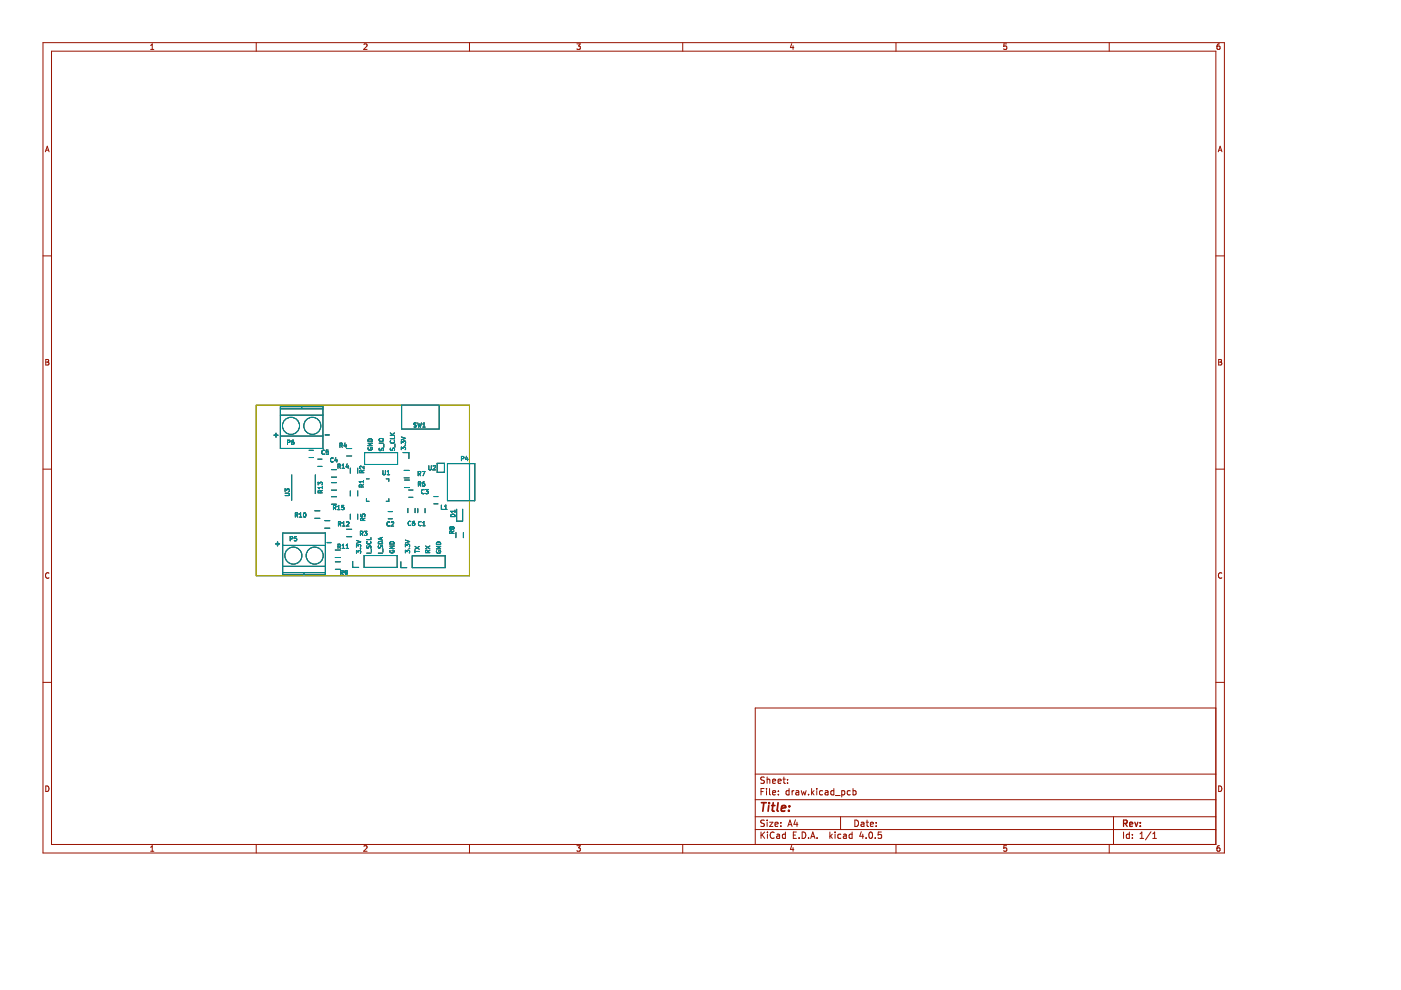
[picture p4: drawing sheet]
<svg xmlns="http://www.w3.org/2000/svg" width="297mm" height="210mm" viewBox="0 0 297 210" stroke-linecap="round" stroke-linejoin="round" font-family="sans-serif">
<g fill="none" stroke="#981200" stroke-width=".21">
<path d="M9.1 9h250.5v171.9h-250.5zM10.9 10.9h246.9v168.1h-246.9zM31.9 10.5h.7M31.9 9.6l.4-.3v1.2M54.3 9v1.9M77.2 9.4l.4-.1 .2 .3-.7 .9h.7M99.5 9v1.9M122.3 9.3h.7l-.4 .5 .4 .1v.5l-.2 .1-.5-.1M144.8 9v1.9M167.9 9.2l-.3 .9h.7M168.1 9.7v.8M190 9v1.9"/>
<path d="M213.4 9.3h-.5l-.1 .6 .6-.1v.6l-.2 .1-.4-.1M235.2 9v1.9M258.6 9.3l-.4 .1-.1 .2-.1 .7 .2 .2 .4-.1v-.6h-.4l-.2 .2M9.6 32.2l.4-1.2 .4 1.2M9.7 31.8h.6M258.3 32.2l.4-1.2 .4 1.2M258.4 31.8h.6M9.1 54.3h1.8M257.8 54.3h1.8M9.7 76.2h.4l.2 .2-.2 .4 .2 .1 .1 .3-.2 .2h-.5zM9.7 76.8h.4M258.4 76.2h.4l.2 .2-.2 .4 .2 .1 .1 .3-.3 .2h-.4z"/>
<path d="M258.4 76.8h.4M9.1 99.5h1.8M257.8 99.5h1.8M10.4 121.5a.52 .52 0 0 0-.8 .5 .52 .52 0 0 0 .8 .5M259.1 121.5a.52 .52 0 0 0-.8 .5 .52 .52 0 0 0 .8 .5M9.1 144.7h1.8M257.8 150.1h-97.7v28.9M257.8 144.7h1.8M9.7 166.6a.59 .59 0 0 1 .7 .6 .59 .59 0 0 1-.7 .6zM31.9 179.6l.4-.3v1.2M54.3 179v1.9M77.2 179.4l.4-.1 .2 .3-.7 .9h.7"/>
<path d="M99.5 179v1.9M122.3 179.3h.7l-.4 .5 .4 .1v.5l-.2 .1-.5-.1M144.8 179v1.9M160.1 175.9h97.7M160.1 173.2h97.7M160.1 169.6h97.7M160.1 164.1h97.7M161.4 167.8h.4M161.4 176.4v1.4M161.5 177l.6 .8M162 167.2h-.6v1.3M162.1 173.9h-.6l-.1 .1v.4l.5 .3 .2 .3-.3 .2h-.5"/>
<path d="M162.1 164.8l-.6-.1-.1 .2v.4l.5 .2 .2 .3-.3 .3-.5-.1M162.1 176.4l-.7 .8M162.5 167.2v.1M162.5 167.6v.9M162.6 164.7v1.4M162.6 173.9v.1M162.6 174.3v.9M162.6 165.3h.6v.8M162.7 176.4v.1M162.7 176.9v.9M163.2 174.3h.7l-.7 .9h.7M163.2 167.2v1.1l.2 .2"/>
<path d="M163.8 168.1l.7-.1-.1-.3-.4-.1-.2 .2 .1 .7h.5M163.8 165.6l.7-.1-.1-.2-.4-.1-.2 .2 .1 .6h.5M164.1 176.5a.64 .64 0 0 0-.9 .5 .64 .64 0 0 0 .7 .8l.2-.2M164.3 174.8l.7-.1-.1-.3-.4-.1-.2 .2 .1 .7h.5M164.7 176.9h.5l.1 .9M165 165.6l.6-.1v-.2l-.4-.1-.2 .2v.6h.6M165 168.4v.1M165 167.7v.1M165.3 177.2h-.5l-.2 .2 .2 .4 .5-.1M165.6 175.1v.1M165.6 174.4v.1M166 165.2h.5"/>
<path d="M166.2 164.7v1.2l.3 .2M166.5 176.9h-.4l-.2 .2 .1 .6h.5M166.5 176.4v1.4M167 166v.1M167 165.3v.1M167 175.2l.5-1.3 .4 1.3M167.2 174.8h.6M167.3 167.7l-.4-.1-.3 .3 .2 .6h.5M167.3 167.2v1.3M167.9 179.3l-.3 .8h.7M167.9 167.6v.9M168.1 179.7v.8"/>
<path d="M168.2 177.1h.5M168.3 167.6l-.4 .3M168.7 173.8l-.4 1h.9M168.8 167.7h.5l.1 .8M168.8 176.4h-.6v1.4h.6M169 174.3v.9M169.4 168h-.5l-.2 .2 .2 .3h.5M169.4 177.6v.2M169.9 167.6l.2 .9 .3-.6 .3 .6 .2-.9M170.1 176.4a.69 .69 0 0 1 .8 .7 .69 .69 0 0 1-.8 .7zM171.4 177.6v.2M171.4 168.4v.1"/>
<path d="M171.9 177.8l.4-1.4 .5 1.4M172 177.4h.7M172.1 167.2v1.3M172.2 168l.4 .5M172.6 167.6l-.5 .6M173.2 167.2v.1M173.2 167.6v.9M173.2 177.6v.2M174.4 167.7l-.4-.1-.2 .3 .1 .6h.5M175 167.7h.5l.1 .8M175.6 168h-.5l-.2 .2 .2 .3h.5M176 176.4v1.4"/>
<path d="M176.1 177.2l.4 .6M176.5 176.9l-.5 .5M176.8 167.7l-.4-.1-.3 .3 .2 .6h.5M176.8 167.2v1.3M177 176.4v.1M177 176.9v.9M177.1 168.7h1M178.2 173.2v2.7M178.3 176.9h-.4l-.3 .2 .2 .6h.5M178.5 167.7l.4-.1 .2 .3-.1 .6h-.5M178.5 167.6v1.4M178.9 176.9h.5v.9"/>
<path d="M179.4 177.2h-.4l-.2 .2 .2 .4 .4-.1M180.3 167.7l-.4-.1-.3 .3 .2 .6h.5M180.7 176.9h-.4l-.3 .2 .1 .6h.6M180.7 176.4v1.4M180.9 167.7l.3-.1 .3 .3-.1 .6h-.5M180.9 167.2v1.3M181.2 173.9a.69 .69 0 0 1 .8 .7 .69 .69 0 0 1-.8 .6zM182.6 174.4h.5l.1 .8M182.6 176.3l-.3 1h.8M182.9 176.9v.9M183.2 174.7h-.5l-.2 .2 .2 .3h.5M183.6 174.3h.6"/>
<path d="M183.6 177.6v.2M183.8 173.9v1.1l.4 .2M184.3 176.5l.2-.1a.72 .72 0 0 1 .5 .7 .72 .72 0 0 1-.5 .7l-.3-.6zM184.5 174.8l.7-.1-.1-.3-.4-.1-.2 .2 .1 .7h.5M185.6 177.6v.2M185.8 175.1v.1M185.8 174.4v.1M186.9 176.4h-.7v.7l.1-.2 .5 .1 .1 .2v.4l-.2 .2-.5-.2M190 179v1.9M213.4 179.3h-.5l-.1 .6 .6-.1v.6l-.2 .1-.4-.1M235.2 179v1.9M236.1 173.2v5.8"/>
<path d="M238.2 176.4v1.4M239.4 176.9h-.3l-.3 .2 .1 .6h.5M239.4 176.4v1.4M240.1 177.6v.2M240.1 176.9v.2M241.7 177.8h.8M241.7 176.8l.4-.4v1.4M244 176.3l-1.1 1.8M244.4 177.8h.8M244.4 176.8l.4-.4v1.4M258.4 166.6a.59 .59 0 0 1 .7 .6 .59 .59 0 0 1-.7 .6zM258.6 179.3l-.4 .1-.1 .2-.1 .7 .2 .2 .4-.1v-.6h-.4l-.2 .2"/>
<path d="M31.9 180.5h.7"/>
</g>
<path d="M238.2 174.6l.7-.1v-.5l-.7-.1v1.3M238.5 174.6l.5 .6M239.5 174.8l.7-.1-.1-.3-.4-.1-.2 .2 .1 .7h.5M240.6 174.3l.3 .9 .4-.9M241.8 175.1v.1M241.8 174.4v.1" fill="none" stroke="#981200" stroke-width=".27"/>
<path d="M161.4 170.2h1.1M162 170.2l-.3 1.8M163 170.8l-.2 1.2M163.1 170.2v.2M163.6 170.8h.7M163.9 170.2l-.2 1.5 .1 .2 .3 .1M165 170.2l-.2 1.5 .2 .3M165.7 171.4l.9-.2-.1-.3-.5-.1-.3 .3v.8h.7M167.3 171.8l-.1 .2M167.4 170.9v.2" fill="none" stroke="#981200" stroke-width=".36"/>
<g fill="none" stroke="#000" stroke-width=".21">
<path d="M54.3 85.9h45.2v36.2h-45.2zM59.4 86.2h9.1v8.9h-9.1zM59.4 88h9.1M59.4 92.5h9.1M59.4 86.7h9.1M61 93.8h.4v-.4l-.4-.1v.9M62.2 93.3l-.3 .2-.1 .6 .2 .1 .3-.1-.1-.4h-.2l-.2 .1M64 86.2v.5M65.5 95.5h.9M65.5 97h.9M67.4 97.4h.9M67.4 98.9h.9"/>
<path d="M68.8 95.5a.4 .4 0 0 0-.6 .4 .4 .4 0 0 0 .6 .3M69.6 95.4h-.4l-.1 .5 .5-.1v.4h-.5M70.3 99.6h1.1M70.6 97.2a.4 .4 0 0 0-.5 .3 .4 .4 0 0 0 .5 .4M71.2 97l-.2 .7h.5M71.4 97.4v.6M71.7 98.9l.4-.1v-.3l-.4-.1v.9M71.9 98.9l.3 .4M72.1 94.4h.4v-.4l-.4-.1v1M72.3 94.4l.3 .5M72.5 98.7l.3-.3v.9M72.5 99.3h.5"/>
<path d="M73.2 93.9l-.3 .7h.6M73.4 94.3v.6M73.5 95.1h1.1M73.5 96.7h1.1M73.6 98.4l-.2 .6h.5M73.8 98.7v.6M74.3 99.3v1M75.9 99.3v1M76.3 98.9l.1 .5M76.4 98.9h-.1M77.2 98.8v.6l-.5-.5h-.3M77.2 99.7l-.5 .3"/>
<path d="M77.3 96h7v2.5h-7zM78 94h.9l-.9 .5h.9M78.1 93.2a.48 .48 0 0 1 .5-.1 .48 .48 0 0 1 .3 .4h-.9zM78.1 94.9a.41 .41 0 0 0 .4 .6 .41 .41 0 0 0 .3-.6h-.3v.2M80.4 94h.9M80.4 95l.1 .5a.38 .38 0 0 0 .4-.4h.3v.5M80.4 93.1l.8-.1 .1 .4-.3 .2-.5-.1zM81.2 99.8v.8M81.4 94.2v.7M81.7 99.8v.8h-.4M82.7 92.3h.9M82.7 91.8l.6 .5"/>
<path d="M82.8 95v.4l.3 .1M82.8 93.4a.4 .4 0 0 0 .4 .6 .4 .4 0 0 0 .4-.6M83.1 95.4l.2-.3 .2-.1 .1 .2v.3M83.1 95.4v.1M83.6 92.6v.4h-.9M83.6 91.8l-.5 .4M83.7 94.1v.7M85.1 94.1v-.6l.3 .3 .1-.3h.4v.6M85.1 95.4v-.6l.3 .3 .1-.3h.4v.6M85.1 92.6l.9 .3-.9 .3M85.2 85.9v5.1h7.9v-5.1M85.4 96h1.3v1.2"/>
<path d="M85.7 99.7h1.1M85.9 94.4h.1M88.3 89.7h-.5a.38 .38 0 0 0 .4 .5v.3h-.4M88.6 89.7l.2 .9 .2-.7 .1 .7 .2-.9M89.5 100h.6l-.4 .9M89.6 89.9l.3-.2v.9M89.6 90.6h.6M90.9 98.7v.8l.2 .1 .3-.1v-.8M91.8 98.8l.4-.1 .1 .3-.5 .6h.5M92.7 98.2h1.5v1.9h-1.5zM94.9 98.3h5.8v7.9h-5.8zM97.8 97.2h.5v-.3l-.5-.1v.9"/>
<path d="M98.9 96.7l-.2 .7h.6M99.1 97.1v.6M59.9 115.6h9.1M59.9 113h9.1v8.9h-9.1zM60.4 104.6h.8l.1 .1-.1 .4h-.8M60.4 104.2v-.5l.4 .3 .1-.3h.4v.5M61.5 114.2h.5v-.3l-.5-.1v.9M61.8 100.7v5.4M62.6 109.2h.4l.1-.4-.5-.1v.9M62.8 109.2l.3 .4M62.9 113.8h-.5v.4h.4l.1 .4h-.5M63.5 109.6h.5"/>
<path d="M63.5 109l.2-.3v.9M64.4 108.8l.2-.1a.44 .44 0 0 1 .3 .5 .44 .44 0 0 1-.4 .4l-.2-.3zM66.7 109.9h1.1M66.7 108.3h1.1M66.8 100.7v4M67.4 102.8v-.6l.4 .4 .1-.3h.4v.5M67.9 104.5v-.4l-.4-.1-.1 .5h1M68.4 103.4h-1l.3 .2M68.4 104l-.5 .3M68.4 103.1v.5M68.8 112h1.1M68.8 110.4h1.1"/>
<path d="M70.3 102.3h1.1M70.3 103.9h1.1M70.3 101.2h1.1M70.3 105.3h1.1M70.3 106.9h1.1M70.7 107.6h.4l.1-.4h-.5v.9M70.9 107.6l.3 .5M71.1 118.2h1.1M71.1 116.6h1.1M71.1 119.1h1.1M71.6 107.4l.2-.2v.9M71.6 108.1h.5"/>
<path d="M71.7 115.9l.4-.1v-.3l-.4-.1v.9M71.8 111.1h.4v-.4l-.4-.1v.9M71.9 115.9l.3 .4M72 111.1l.3 .4M72.5 116.3h.5M72.5 115.6l.3-.2v.9M72.6 111.5h.5M72.6 110.9l.3-.3v.9M72.9 107.2h-.4l-.1 .4 .5-.1v.5h-.5M73.4 116.3h.5M73.4 115.6l.2-.2v.9M73.5 110.7l.3-.1 .2 .3-.6 .6h.6"/>
<path d="M73.5 112.2h1.1M73.5 113.8h1.1M74.3 104.1v1.1M74.3 109v1.1M74.8 119v1.3h1.2M75.6 116v-.6l.3 .4 .1-.3h.4v.5M75.6 117.3v-.6l.3 .3 .1-.2h.4v.5M75.6 114.6l.9 .3-.9 .3M75.9 104.1v1.1M75.9 109v1.1M76.4 116.4h.1M76.4 113.1h.4l.1-.4-.5-.1v.9"/>
<path d="M76.5 109v.5h.4v-.4l.4-.1v.5M76.6 113.1l.3 .4M76.6 103.3v-.5h-.4v.5h.9M76.7 100.2v-.4l-.3-.1-.1 .5h.9M76.9 110.4v-.5h-.3l-.1 .5h.9M77.1 102.7l-.5 .3M77.1 101.9v.5M77.1 102.1h-.9l.2 .3M77.2 117.8h7v2.5h-7zM77.2 112.6h.6l-.3 .4 .2 .1v.4h-.5M77.4 109.8l-.5 .3M77.7 105.7v.6h.6"/>
<path d="M77.7 101.5h.6M77.7 117.3h.9M77.8 115.7v.5a.38 .38 0 0 0 .5-.5l.3 .1v.4M77.8 114.8a.4 .4 0 0 0 .4 .6 .4 .4 0 0 0 .4-.6M78.6 114v.4h-.9M78.7 116.4v.7M80.2 117.3h.9M80.2 115.7l.1 .5a.38 .38 0 0 0 .5-.5l.3 .1v.4M80.3 114.9a.47 .47 0 0 1 .6-.1 .47 .47 0 0 1 .2 .5h-.9zM80.9 114v.4M81.1 113.9l-.9 .3 .9 .3M81.2 116.4v.7"/>
<path d="M81.2 100.6h.1M81.9 101.5h.5v.6M82.1 100.7h.5M82.1 100l.3-.2v.9M82.3 110h.9M82.3 108.5h.9M82.4 105.7v.6h-.5M82.6 110.7a.4 .4 0 0 0-.6 .4 .4 .4 0 0 0 .6 .4M82.7 115.8h.9l-.9 .5h.9M82.7 116.7a.41 .41 0 0 0 .4 .5 .41 .41 0 0 0 .4-.5h-.3v.2M82.7 115a.48 .48 0 0 1 .6-.1 .48 .48 0 0 1 .3 .4h-.9zM82.9 110.7l.4-.1 .2 .3-.6 .6h.6"/>
<path d="M85 119.1v1.3h1.2M85.7 101.3h1.1M85.8 101.8h1M85.8 103.4h1M85.9 117.2v-.5l.4 .3 .1-.3h.4v.5M85.9 115.9v-.5l.4 .3 .1-.3h.4v.5M85.9 114.5l1 .3-1 .3M86.5 107.8v.9M86.7 103.9h.9M86.7 105.4h.9M86.8 116.3h.1M87.1 110.6a.4 .4 0 0 0-.6 .4 .4 .4 0 0 0 .6 .3"/>
<path d="M87.4 117.8h7v2.6h-7zM87.9 110.5l-.4 .2-.1 .6 .2 .1 .3-.1v-.4h-.3l-.2 .1M88 116.7v.5M88 116.9h.9M88 115.8l.9 .7M88 107.8v.9M88.6 107.8v.9M88.7 100.4h.4v-.3l-.4-.1v.9M88.7 102.6h.4l.1-.3-.5-.1v.9M88.9 115.8l-.9 .7M88.9 100.4l.3 .5M88.9 102.6l.3 .5"/>
<path d="M89.3 110.7a.4 .4 0 0 0-.6 .3 .4 .4 0 0 0 .6 .4M89.6 110.8l.3-.2v.9M89.6 111.5h.5M89.9 103.9a.4 .4 0 0 0-.5 .3 .4 .4 0 0 0 .5 .4M90 102.2l-.4 .2v.5l.1 .2 .3-.1v-.4l-.3-.1-.1 .2M90.1 107.8v.9M90.2 103.8h.6l-.3 .3 .2 .1v.4h-.5M90.2 115.8l.9 .6M90.7 117.2v-.4l-.4-.1-.1 .5h.9M91.1 116.7l-.4 .3M91.1 115.8l-.9 .6M92 106.8h.9"/>
<path d="M92 105.3h.9M92.5 115.8h.9l-.9 .6h.9M92.6 116.8a.41 .41 0 0 0 .4 .5 .41 .41 0 0 0 .3-.6h-.3v.2M92.6 115.1a.48 .48 0 0 1 .5-.2 .48 .48 0 0 1 .3 .5h-.9zM93.6 107.1v.9h.4M94.3 107.4l.2-.3v.9M94.3 108h.5M95.6 109.2a.48 .48 0 0 1 .6-.2 .48 .48 0 0 1 .3 .5h-.9zM95.7 112.1v.1M95.7 111.9l-.1-.2-.2 .2v.3h.3M95.7 111.9l.2-.2 .4 .2-.2 .3-.4-.1M95.7 112.1h.1"/>
<path d="M95.7 111.9v.2M95.8 113.1v-.4l-.4-.1v.5h.9M96.3 112.6l-.5 .3M96.5 108.2v.5M96.5 108.4h-.9l.2 .3M96.7 112.9v1.1M96.8 108v2.5h1.3v-2.5M98.2 112.9v1.1M59.9 120.1h9.1M59.9 121.4h9.1M64.5 121.4v.5M71.1 120.7h1.1"/>
<path d="M72.3 121.5l.4-.1v-.3l-.4-.1v.9M72.5 121.5l.3 .4M73.6 121.4l-.1 .1h-.3v-.4l.3-.1 .1 .2v.5l-.4 .2"/>
<circle cx="61.7" cy="90.3" r="1.81"/>
<circle cx="66.2" cy="90.3" r="1.81"/>
<circle cx="62.2" cy="117.8" r="1.81"/>
<circle cx="66.7" cy="117.8" r="1.81"/>
</g>
<path d="M58.1 92.3h.8M58.5 91.9v.8M69 92.2h.8M58.4 115.3h.9M58.8 114.9v.8M69.4 115h.8" fill="none" stroke="#000" stroke-width=".27"/>
<g fill="none" stroke="#009596" stroke-width=".21">
<path d="M59.4 86.2h9.1v8.9h-9.1zM59.4 88h9.1M59.4 92.5h9.1M59.4 86.7h9.1M61 93.8h.4v-.4l-.4-.1v.9M62.2 93.3l-.3 .2-.1 .6 .2 .1 .3-.1-.1-.4h-.2l-.2 .1M64 86.2v.5M65.5 95.5h.9M65.5 97h.9M67.4 97.4h.9M67.4 98.9h.9M68.8 95.5a.4 .4 0 0 0-.6 .4 .4 .4 0 0 0 .6 .3"/>
<path d="M69.6 95.4h-.4l-.1 .5 .5-.1v.4h-.5M70.3 99.6h1.1M70.6 97.2a.4 .4 0 0 0-.5 .3 .4 .4 0 0 0 .5 .4M71.2 97l-.2 .7h.5M71.4 97.4v.6M71.7 98.9l.4-.1v-.3l-.4-.1v.9M71.9 98.9l.3 .4M72.1 94.4h.4v-.4l-.4-.1v1M72.3 94.4l.3 .5M72.5 98.7l.3-.3v.9M72.5 99.3h.5M73.2 93.9l-.3 .7h.6"/>
<path d="M73.4 94.3v.6M73.5 95.1h1.1M73.5 96.7h1.1M73.6 98.4l-.2 .6h.5M73.8 98.7v.6M74.3 99.3v1M75.9 99.3v1M76.3 98.9l.1 .5M76.4 98.9h-.1M77.2 98.8v.6l-.5-.5h-.3M77.2 99.7l-.5 .3M77.3 96h7v2.5h-7z"/>
<path d="M78 94h.9l-.9 .5h.9M78.1 93.2a.48 .48 0 0 1 .5-.1 .48 .48 0 0 1 .3 .4h-.9zM78.1 94.9a.41 .41 0 0 0 .4 .6 .41 .41 0 0 0 .3-.6h-.3v.2M80.4 94h.9M80.4 95l.1 .5a.38 .38 0 0 0 .4-.4h.3v.5M80.4 93.1l.8-.1 .1 .4-.3 .2-.5-.1zM81.2 99.8v.8M81.4 94.2v.7M81.7 99.8v.8h-.4M82.7 92.3h.9M82.7 91.8l.6 .5M82.8 95v.4l.3 .1"/>
<path d="M82.8 93.4a.4 .4 0 0 0 .4 .6 .4 .4 0 0 0 .4-.6M83.1 95.4l.2-.3 .2-.1 .1 .2v.3M83.1 95.4v.1M83.6 92.6v.4h-.9M83.6 91.8l-.5 .4M83.7 94.1v.7M85.1 94.1v-.6l.3 .3 .1-.3h.4v.6M85.1 95.4v-.6l.3 .3 .1-.3h.4v.6M85.1 92.6l.9 .3-.9 .3M85.2 85.9h7.9v5.1h-7.9zM85.4 96h1.3v1.2M85.7 99.7h1.1"/>
<path d="M85.9 94.4h.1M88.3 89.7h-.5a.38 .38 0 0 0 .4 .5v.3h-.4M88.6 89.7l.2 .9 .2-.7 .1 .7 .2-.9M89.5 100h.6l-.4 .9M89.6 89.9l.3-.2v.9M89.6 90.6h.6M90.9 98.7v.8l.2 .1 .3-.1v-.8M91.8 98.8l.4-.1 .1 .3-.5 .6h.5M92.7 98.2h1.5v1.9h-1.5zM94.9 98.3h5.8v7.9h-5.8zM97.8 97.2h.5v-.3l-.5-.1v.9M98.9 96.7l-.2 .7h.6"/>
<path d="M99.1 97.1v.6M99.6 98.3v7.9M59.9 115.6h9.1M59.9 113h9.1v8.9h-9.1zM60.4 104.6h.8l.1 .1-.1 .4h-.8M60.4 104.2v-.5l.4 .3 .1-.3h.4v.5M61.5 114.2h.5v-.3l-.5-.1v.9M61.8 100.7v5.4M62.6 109.2h.4l.1-.4-.5-.1v.9M62.8 109.2l.3 .4M62.9 113.8h-.5v.4h.4l.1 .4h-.5M63.5 109.6h.5"/>
<path d="M63.5 109l.2-.3v.9M64.4 108.8l.2-.1a.44 .44 0 0 1 .3 .5 .44 .44 0 0 1-.4 .4l-.2-.3zM66.7 109.9h1.1M66.7 108.3h1.1M66.8 100.7v4M67.4 102.8v-.6l.4 .4 .1-.3h.4v.5M67.9 104.5v-.4l-.4-.1-.1 .5h1M68.4 103.4h-1l.3 .2M68.4 104l-.5 .3M68.4 103.1v.5M68.8 112h1.1M68.8 110.4h1.1"/>
<path d="M70.3 102.3h1.1M70.3 103.9h1.1M70.3 101.2h1.1M70.3 105.3h1.1M70.3 106.9h1.1M70.7 107.6h.4l.1-.4h-.5v.9M70.9 107.6l.3 .5M71.1 118.2h1.1M71.1 116.6h1.1M71.1 119.1h1.1M71.6 107.4l.2-.2v.9M71.6 108.1h.5"/>
<path d="M71.7 115.9l.4-.1v-.3l-.4-.1v.9M71.8 111.1h.4v-.4l-.4-.1v.9M71.9 115.9l.3 .4M72 111.1l.3 .4M72.5 116.3h.5M72.5 115.6l.3-.2v.9M72.6 111.5h.5M72.6 110.9l.3-.3v.9M72.9 107.2h-.4l-.1 .4 .5-.1v.5h-.5M73.4 116.3h.5M73.4 115.6l.2-.2v.9M73.5 110.7l.3-.1 .2 .3-.6 .6h.6"/>
<path d="M73.5 112.2h1.1M73.5 113.8h1.1M74.3 104.1v1.1M74.3 109v1.1M74.8 119v1.3h1.2M75.6 116v-.6l.3 .4 .1-.3h.4v.5M75.6 117.3v-.6l.3 .3 .1-.2h.4v.5M75.6 114.6l.9 .3-.9 .3M75.9 104.1v1.1M75.9 109v1.1M76.4 116.4h.1M76.4 113.1h.4l.1-.4-.5-.1v.9"/>
<path d="M76.5 109v.5h.4v-.4l.4-.1v.5M76.6 113.1l.3 .4M76.6 103.3v-.5h-.4v.5h.9M76.7 100.2v-.4l-.3-.1-.1 .5h.9M76.9 110.4v-.5h-.3l-.1 .5h.9M77.1 102.7l-.5 .3M77.1 101.9v.5M77.1 102.1h-.9l.2 .3M77.2 117.8h7v2.5h-7zM77.2 112.6h.6l-.3 .4 .2 .1v.4h-.5M77.4 109.8l-.5 .3M77.7 105.7v.6h.6"/>
<path d="M77.7 101.5h.6M77.7 117.3h.9M77.8 115.7v.5a.38 .38 0 0 0 .5-.5l.3 .1v.4M77.8 114.8a.4 .4 0 0 0 .4 .6 .4 .4 0 0 0 .4-.6M78.6 114v.4h-.9M78.7 116.4v.7M80.2 117.3h.9M80.2 115.7l.1 .5a.38 .38 0 0 0 .5-.5l.3 .1v.4M80.3 114.9a.47 .47 0 0 1 .6-.1 .47 .47 0 0 1 .2 .5h-.9zM80.9 114v.4M81.1 113.9l-.9 .3 .9 .3M81.2 116.4v.7"/>
<path d="M81.2 100.6h.1M81.9 101.5h.5v.6M82.1 100.7h.5M82.1 100l.3-.2v.9M82.3 110h.9M82.3 108.5h.9M82.4 105.7v.6h-.5M82.6 110.7a.4 .4 0 0 0-.6 .4 .4 .4 0 0 0 .6 .4M82.7 115.8h.9l-.9 .5h.9M82.7 116.7a.41 .41 0 0 0 .4 .5 .41 .41 0 0 0 .4-.5h-.3v.2M82.7 115a.48 .48 0 0 1 .6-.1 .48 .48 0 0 1 .3 .4h-.9zM82.9 110.7l.4-.1 .2 .3-.6 .6h.6"/>
<path d="M85 119.1v1.3h1.2M85.7 101.3h1.1M85.8 101.8h1M85.8 103.4h1M85.9 117.2v-.5l.4 .3 .1-.3h.4v.5M85.9 115.9v-.5l.4 .3 .1-.3h.4v.5M85.9 114.5l1 .3-1 .3M86.5 107.8v.9M86.7 103.9h.9M86.7 105.4h.9M86.8 116.3h.1M87.1 110.6a.4 .4 0 0 0-.6 .4 .4 .4 0 0 0 .6 .3"/>
<path d="M87.4 117.8h7v2.6h-7zM87.9 110.5l-.4 .2-.1 .6 .2 .1 .3-.1v-.4h-.3l-.2 .1M88 116.7v.5M88 116.9h.9M88 115.8l.9 .7M88 107.8v.9M88.6 107.8v.9M88.7 100.4h.4v-.3l-.4-.1v.9M88.7 102.6h.4l.1-.3-.5-.1v.9M88.9 115.8l-.9 .7M88.9 100.4l.3 .5M88.9 102.6l.3 .5"/>
<path d="M89.3 110.7a.4 .4 0 0 0-.6 .3 .4 .4 0 0 0 .6 .4M89.6 110.8l.3-.2v.9M89.6 111.5h.5M89.9 103.9a.4 .4 0 0 0-.5 .3 .4 .4 0 0 0 .5 .4M90 102.2l-.4 .2v.5l.1 .2 .3-.1v-.4l-.3-.1-.1 .2M90.1 107.8v.9M90.2 103.8h.6l-.3 .3 .2 .1v.4h-.5M90.2 115.8l.9 .6M90.7 117.2v-.4l-.4-.1-.1 .5h.9M91.1 116.7l-.4 .3M91.1 115.8l-.9 .6M92 106.8h.9"/>
<path d="M92 105.3h.9M92.5 115.8h.9l-.9 .6h.9M92.6 116.8a.41 .41 0 0 0 .4 .5 .41 .41 0 0 0 .3-.6h-.3v.2M92.6 115.1a.48 .48 0 0 1 .5-.2 .48 .48 0 0 1 .3 .5h-.9zM93.6 107.1v.9h.4M94.3 107.4l.2-.3v.9M94.3 108h.5M95.6 109.2a.48 .48 0 0 1 .6-.2 .48 .48 0 0 1 .3 .5h-.9zM95.7 112.1v.1M95.7 111.9l-.1-.2-.2 .2v.3h.3M95.7 111.9l.2-.2 .4 .2-.2 .3-.4-.1M95.7 112.1h.1"/>
<path d="M95.7 111.9v.2M95.8 113.1v-.4l-.4-.1v.5h.9M96.3 112.6l-.5 .3M96.5 108.2v.5M96.5 108.4h-.9l.2 .3M96.7 112.9v1.1M96.8 108v2.5h1.3v-2.5M98.2 112.9v1.1M59.9 120.1h9.1M59.9 121.4h9.1M64.5 121.4v.5M71.1 120.7h1.1"/>
<path d="M72.3 121.5l.4-.1v-.3l-.4-.1v.9M72.5 121.5l.3 .4M73.6 121.4l-.1 .1h-.3v-.4l.3-.1 .1 .2v.5l-.4 .2"/>
<circle cx="61.7" cy="90.3" r="1.81"/>
<circle cx="66.2" cy="90.3" r="1.81"/>
<circle cx="62.2" cy="117.8" r="1.81"/>
<circle cx="66.7" cy="117.8" r="1.81"/>
</g>
<path d="M58.1 92.3h.8M58.5 91.9v.8M69 92.2h.8M58.4 115.3h.9M58.8 114.9v.8M69.4 115h.8" fill="none" stroke="#009596" stroke-width=".27"/>
<path d="M54.3 85.9h45.2v36.2h-45.2z" fill="none" stroke="#cdca00" stroke-width=".21"/>
</svg>
